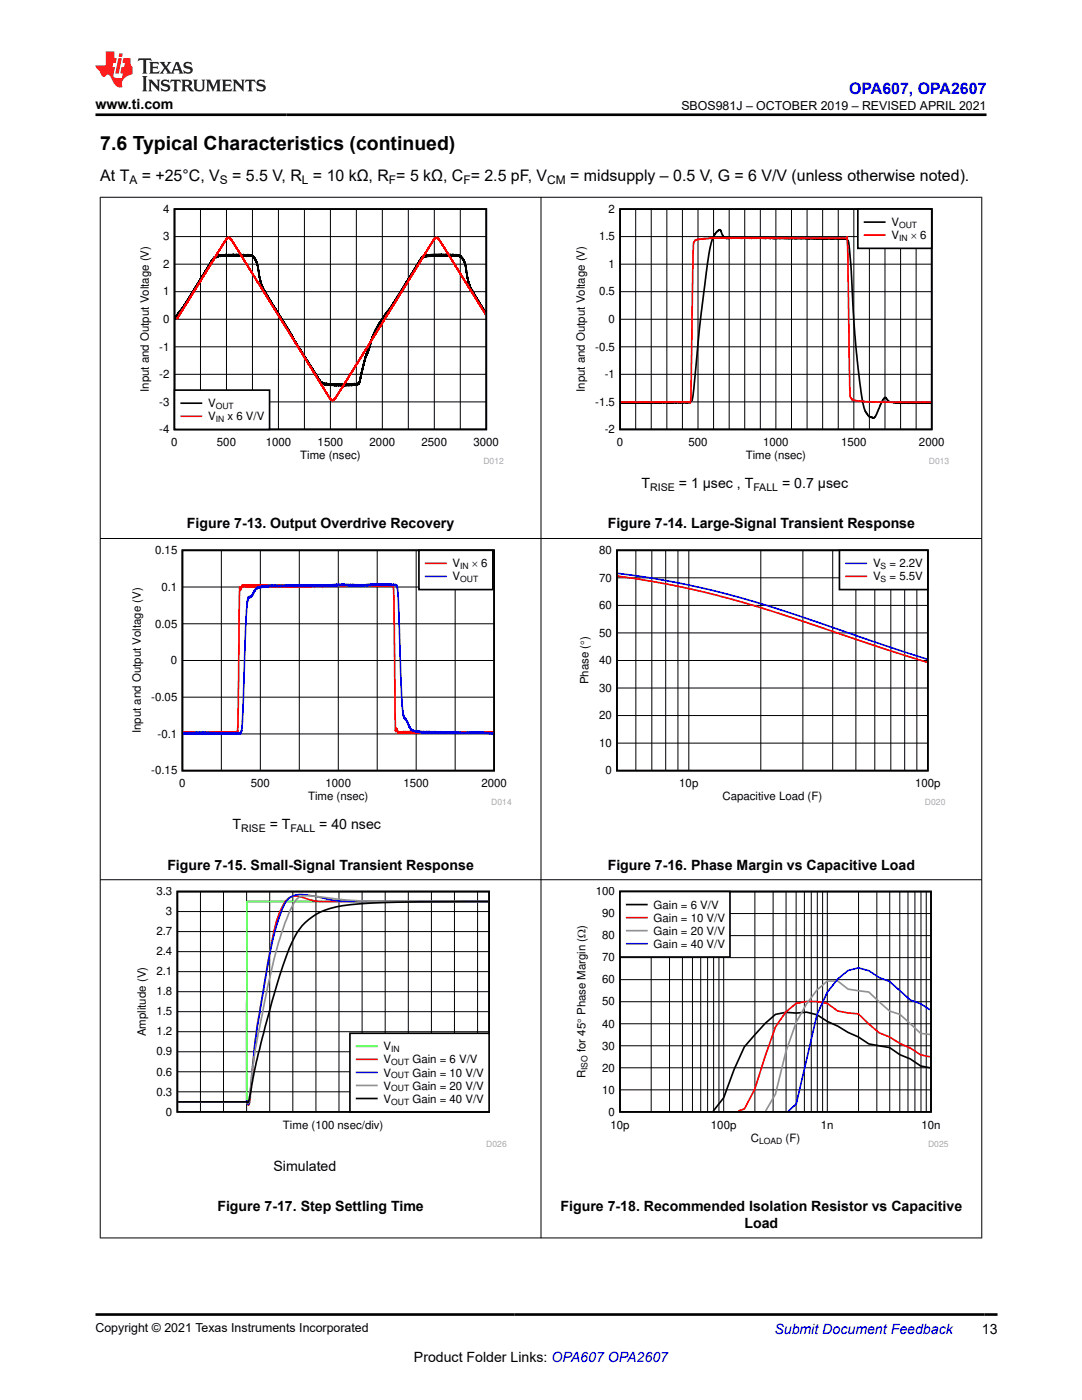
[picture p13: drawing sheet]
<svg xmlns="http://www.w3.org/2000/svg" width="216mm" height="279mm" viewBox="0 0 216 279" stroke-linecap="round" stroke-linejoin="round" font-family="sans-serif">
<defs><g id="words">
<text font-size="3.9" x="20" y="29.9">7.6 Typical Characteristics (continued)</text>
<text font-size="3.2" fill="#00f" x="169.4" y="18.7">OPA607, OPA2607</text>
<g font-size="3.2">
<text x="20" y="36.1">At T</text>
<text x="28.3" y="36.1">= +25°C, V</text>
<text x="46.3" y="36.1">= 5.5 V, R = 10 kΩ, R = 5 kΩ, C = 2.5 pF, V</text>
<text x="113.8" y="36.1">= midsupply – 0.5 V, G = 6 V/V (unless otherwise noted).</text>
</g>
<g font-size="2.8">
<text x="19" y="21.8">www.ti.com</text>
<text x="128" y="97.4">T</text>
<text x="135.5" y="97.4">= 1 µsec , T</text>
<text x="156.1" y="97.4">= 0.7 µsec</text>
<text x="37.3" y="105.5">Figure 7-13. Output Overdrive Recovery</text>
<text x="121.3" y="105.5">Figure 7-14. Large-Signal Transient Response</text>
<text x="46.4" y="165.5">T</text>
<text x="53.8" y="165.5">= T</text>
<text x="63.7" y="165.5">= 40 nsec</text>
<text x="33.4" y="173.6">Figure 7-15. Small-Signal Transient Response</text>
<text x="121.3" y="173.6">Figure 7-16. Phase Margin vs Capacitive Load</text>
<text x="54.6" y="233.6">Simulated</text>
<text x="43.4" y="241.7">Figure 7-17. Step Settling Time</text>
<text x="111.9" y="241.7">Figure 7-18. Recommended Isolation Resistor vs Capacitive</text>
<text x="148.6" y="245.1">Load</text>
<text x="195.9" y="266.1">13</text>
<text x="82.6" y="271.7">Product Folder Links: OPA607 OPA2607</text>
</g>
<text font-size="2.8" fill="#00f" x="154.5" y="266.2">Submit Document Feedback</text>
<g font-size="2.5">
<text x="136" y="21.9">SBOS981J – OCTOBER 2019 – REVISED APRIL 2021</text>
<text x="19" y="265.9">Copyright © 2021 Texas Instruments Incorporated</text>
</g>
<g font-size="2.4">
<text x="25.8" y="36.7">A</text>
<text x="43.9" y="36.7">S</text>
<text x="60.2" y="36.7">L</text>
<text x="77.6" y="36.7">F</text>
<text x="92.5" y="36.7">F</text>
<text x="109.2" y="36.7">CM</text>
</g>
<g font-size="2.3">
<text x="32.5" y="48">3</text>
<text x="32.5" y="42.5">4</text>
<text x="119.5" y="48">1.5</text>
<text x="121.4" y="42.5">2</text>
<text x="177.9" y="45.1">V</text>
<text x="177.9" y="47.7">V</text>
<text x="181.7" y="47.7">u</text>
<text x="183.6" y="47.7">6</text>
<text x="32.5" y="53.5">2</text>
<text x="121.4" y="53.5">1</text>
<text x="32.5" y="59">1</text>
<text x="119.5" y="59">0.5</text>
<text x="32.5" y="64.5">0</text>
<text x="121.4" y="64.5">0</text>
<text x="31.8" y="70">-1</text>
<text x="118.8" y="70">-0.5</text>
<text x="31.8" y="75.4">-2</text>
<text x="120.7" y="75.4">-1</text>
<text x="29.7" y="78.2" transform="rotate(-90 29.7 78.2)">Input and Output Voltage (V)</text>
<text x="31.8" y="81">-3</text>
<text x="41.5" y="81.3">V</text>
<text x="41.5" y="83.9">V</text>
<text x="45.4" y="83.9">x 6 V/V</text>
<text x="116.7" y="78.2" transform="rotate(-90 116.7 78.2)">Input and Output Voltage (V)</text>
<text x="118.8" y="81">-1.5</text>
<text x="31.8" y="86.5">-4</text>
<text x="34.2" y="89.1">0</text>
<text x="43.3" y="89.1">500</text>
<text x="53" y="89.1">1000</text>
<text x="63.4" y="89.1">1500</text>
<text x="73.7" y="89.1">2000</text>
<text x="84.1" y="89.1">2500</text>
<text x="94.5" y="89.1">3000</text>
<text x="120.7" y="86.5">-2</text>
<text x="123.1" y="89.1">0</text>
<text x="137.4" y="89.1">500</text>
<text x="152.3" y="89.1">1000</text>
<text x="167.8" y="89.1">1500</text>
<text x="183.4" y="89.1">2000</text>
<text x="59.9" y="91.7">Time (nsec)</text>
<text x="148.8" y="91.7">Time (nsec)</text>
<text x="30.9" y="110.6">0.15</text>
<text x="90.3" y="113.2">V</text>
<text x="94.2" y="113.2">u 6</text>
<text x="119.5" y="110.6">80</text>
<text x="174.2" y="113.2">V</text>
<text x="177.5" y="113.2">= 2.2V</text>
<text x="32.2" y="117.9">0.1</text>
<text x="90.3" y="115.8">V</text>
<text x="119.5" y="116.1">70</text>
<text x="174.2" y="115.8">V</text>
<text x="177.5" y="115.8">= 5.5V</text>
<text x="30.9" y="125.2">0.05</text>
<text x="119.5" y="121.6">60</text>
<text x="119.5" y="127.1">50</text>
<text x="34.1" y="132.6">0</text>
<text x="117.5" y="136.6" transform="rotate(-90 117.5 136.6)">Phase (q)</text>
<text x="119.5" y="132.6">40</text>
<text x="30.2" y="139.9">-0.05</text>
<text x="119.5" y="143.5">20</text>
<text x="119.5" y="138.1">30</text>
<text x="28.1" y="146.3" transform="rotate(-90 28.1 146.3)">Input and Output Voltage (V)</text>
<text x="31.5" y="147.2">-0.1</text>
<text x="119.5" y="149.1">10</text>
<text x="30.2" y="154.6">-0.15</text>
<text x="120.8" y="154.6">0</text>
<text x="35.8" y="157.2">0</text>
<text x="50" y="157.2">500</text>
<text x="61.5" y="159.8">Time (nsec)</text>
<text x="65" y="157.2">1000</text>
<text x="80.5" y="157.2">1500</text>
<text x="96.1" y="157.2">2000</text>
<text x="135.5" y="157.2">10p</text>
<text x="144.1" y="159.8">Capacitive Load (F)</text>
<text x="182.6" y="157.2">100p</text>
<text x="31.2" y="178.7">3.3</text>
<text x="118.9" y="178.7">100</text>
<text x="33.1" y="182.7">3</text>
<text x="120.2" y="183.1">90</text>
<text x="130.4" y="181.3">Gain = 6 V/V</text>
<text x="130.4" y="183.9">Gain = 10 V/V</text>
<text x="31.2" y="190.7">2.4</text>
<text x="31.2" y="186.7">2.7</text>
<text x="120.2" y="191.9">70</text>
<text x="120.2" y="187.5">80</text>
<text x="130.4" y="186.5">Gain = 20 V/V</text>
<text x="130.4" y="189.1">Gain = 40 V/V</text>
<text x="31.2" y="194.7">2.1</text>
<text x="120.2" y="196.3">60</text>
<text x="31.2" y="202.7">1.5</text>
<text x="31.2" y="198.7">1.8</text>
<text x="120.2" y="200.7">50</text>
<text x="29.1" y="206.8" transform="rotate(-90 29.1 206.8)">Amplitude (V)</text>
<text x="31.2" y="206.6">1.2</text>
<text x="76.5" y="209.6">V</text>
<text x="116.8" y="210" transform="rotate(-90 116.8 210)">for 45q Phase Margin (:)</text>
<text x="120.2" y="209.5">30</text>
<text x="120.2" y="205.1">40</text>
<text x="31.2" y="214.6">0.6</text>
<text x="31.2" y="210.6">0.9</text>
<text x="76.5" y="212.2">V</text>
<text x="76.5" y="214.8">V</text>
<text x="82.3" y="212.2">Gain = 6 V/V</text>
<text x="82.3" y="214.8">Gain = 10 V/V</text>
<text x="116.8" y="215.2" transform="rotate(-90 116.8 215.2)">R</text>
<text x="120.2" y="213.9">20</text>
<text x="31.2" y="218.6">0.3</text>
<text x="76.5" y="217.4">V</text>
<text x="76.5" y="220">V</text>
<text x="82.3" y="217.4">Gain = 20 V/V</text>
<text x="82.3" y="220">Gain = 40 V/V</text>
<text x="120.2" y="218.3">10</text>
<text x="33.1" y="222.6">0</text>
<text x="56.5" y="225.3">Time (100 nsec/div)</text>
<text x="121.4" y="222.7">0</text>
<text x="121.8" y="225.3">10p</text>
<text x="141.9" y="225.3">100p</text>
<text x="149.8" y="227.9">C</text>
<text x="156.7" y="227.9">(F)</text>
<text x="163.8" y="225.3">1n</text>
<text x="183.9" y="225.3">10n</text>
</g>
<g font-size="2.1">
<text x="129.7" y="98">RISE</text>
<text x="150.3" y="98">FALL</text>
<text x="48.1" y="166.1">RISE</text>
<text x="58" y="166.1">FALL</text>
</g>
<g font-size="1.7">
<text x="179.4" y="45.5">OUT</text>
<text x="179.4" y="48.1">IN</text>
<text x="43.1" y="81.7">OUT</text>
<text x="43.1" y="84.3">IN</text>
<text x="91.8" y="113.6">IN</text>
<text x="175.7" y="113.6">S</text>
<text x="91.8" y="116.2">OUT</text>
<text x="175.7" y="116.2">S</text>
<text x="78.1" y="210">IN</text>
<text x="78.1" y="212.6">OUT</text>
<text x="78.1" y="215.2">OUT</text>
<text x="117.2" y="213.5" transform="rotate(-90 117.2 213.5)">ISO</text>
<text x="78.1" y="217.8">OUT</text>
<text x="78.1" y="220.4">OUT</text>
<text x="151.5" y="228.3">LOAD</text>
</g>
<g font-size="1.7" fill="#a8a8a8">
<text x="96.5" y="92.7">D012</text>
<text x="185.3" y="92.7">D013</text>
<text x="98" y="160.8">D014</text>
<text x="184.6" y="160.8">D020</text>
<text x="97" y="228.8">D026</text>
<text x="185.2" y="228.9">D025</text>
</g>
</g></defs>
<path d="M34.8 41.7h62.2v44h-62.2zM96.9 62.3l-.1 .2-.1-.4v.2v-.4l-.1 .3v-.4l-.1 .2-.1-.6-.1 .3-.1-.5-.1 .2-.1-.5v.2l-1.3-2.2v.1l-.1-.4-.1 .1v-.3v.3v-.3l-.1 .1-.4-1v.3v-.3l-.1 .2-.6-2.1v.1l-.5-3.1v.1l-.1-.6v.2l-.6-1v.2l-.1-.4-.1 .3v-.3v.2v-.2l-.1 .1-.1-.3v.3v-.3v.3l-.1-.2v.2l-.1-.3v.2v-.2v.2l-.1-.2-.1 .2-.1-.2v.2v-.2v.2l-.1-.3-.1 .3v-.3v.3l-.1-.3-.1 .3-.1-.3v.3v-.2v.2l-.1-.2-.1 .1-.1-.2v.3v-.3l-.1 .3v-.3l-.1 .3v-.3v.3l-.1-.3-.1 .3-.1-.3v.3l-.1-.3v.3v-.3l-.1 .3v-.3l-.1 .3-.2-.4-.1 .4-.1-.3v.3l-.1-.3v.2v-.2l-.1 .3-.1-.3v.3l-.1-.3v.3l-.1-.3v.3l-.1-.3v.3l-.1-.3v.3v-.3l-.1 .3v-.3l-.1 .3-.1-.3v.3l-.1-.4-.1 .4-.1-.3-.1 .3v-.3l-.1 .3v-.3l-.1 .3v-.3l-.1 .3v-.3v.3v-.3v.3l-.1-.3v.3v-.3l-.1 .3-.1-.3v.3l-.1-.3v.3v-.2v.2l-.1-.2v.2l-.1-.3v.3l-.1-.3v.3l-.1-.2-.1 .2v-.2l-.1 .2v-.3v.3l-.1-.3-.1 .3-.2-.3v.3v-.2l-.1 .2v-.3l-.1 .3v-.2v.3v-.4v.3l-.1-.3-.2 .4v-.3l-.1 .2-.1-.2v.3l-.1-.3-.1 .3-.1-.3v.3v-.3l-.2 .3v-.2l-.1 .2-.1-.2-.1 .3-.1-.2v.2v-.1l-.2 .2v-.1v.3v-.3l-.3 .5v-.2l-.1 .3v-.1l-3.1 5.2-.1-.2v.5v-.2l-.6 1v-.1l-.1 .3v-.2l-.3 .7v-.3l-.1 .4v-.2l-.2 .6-.1-.3-.1 .5v-.2l-.7 1.4-.1-.2v.3v-.2l-.2 .7-.1-.3-.1 .5v-.1l-.5 .7v-.2l-.1 .4v-.2l-.1 .3v-.3l-.1 .4v-.2v.2v-.2v.3l-.1-.2v.3v-.2v.2v-.2l-.1 .2v-.1v.2l-.1-.2v.3v-.2v.3v-.2v.2l-.1-.2-.3 .7v-.2l-.1 .3v-.3l-.3 .9v-.4v.3v-.2l-.3 .6v-.2v.3v-.3v.3l-.1-.1v.3v-.3l-.2 .6v-.4l-.1 .7v-.4l-.1 .4v-.2l-.4 1v-.3l-.1 .5v-.3l-.3 .8v-.2l-.1 .6v-.4v.5v-.3l-1.2 3.8-.1-.4-1.4 6.1-.1-.2v.3l-.1-.3v.3l-.1-.2-.1 .3-.1-.2v.3v-.3v.2l-.1-.2-.1 .2v-.2l-.1 .2v-.2l-.1 .2-.1-.3-.2 .4v-.2l-.1 .2v-.2v.2l-.1-.2v.2l-.1-.2v.3l-.2-.3v.2v-.2v.2l-.2-.2-.1 .3v-.3v.2l-.2-.2v.2v-.2v.2l-.1-.2-.1 .2v-.2l-.1 .2-.1-.2-.2 .2v-.3v.3l-.1-.2-.1 .3-.1-.3-.1 .2v-.2v.2l-.2-.2v.3v-.3v.2l-.1-.2v.2l-.1-.2v.3v-.3v.2l-.1-.2-.1 .2v-.2l-.1 .2v-.2v.2v-.2l-.1 .2-.1-.2v.3v-.3v.3l-.1-.3-.1 .2v-.2l-.1 .2v-.2l-.1 .2v-.2v.3v-.3v.2l-.1-.2-.1 .2v-.2v.2l-.1-.2v.2v-.2l-.1 .2-.2-.3-.1 .3v-.2v.2l-.1-.2v.2v-.3v.3l-.1-.3-.1 .3v-.2v.2l-.1-.3v.3l-.1-.3v.3l-.1-.2-.1 .2-.2-.3v.2v-.2l-.1 .3v-.3l-.1 .2v-.2v.2l-.1-.2v.2v-.2v.2l-.1-.3v.3l-.1-.3v.3l-.1-.3v.3v-.2l-.1 .2v-.3v.3l-.1-.3v.2l-.1-.2-.1 .2v-.2l-.1 .2-.1-.3v.2l-.1-.2v.2v-.3l-.1 .2-.1-.3-.1 .2-.1-.4v.3l-.1-.5-.1 .3v-.3v.2l-.3-.7v.2l-.6-1v.1v-.2v.2v-.3v.3l-.1-.4v.2l-.3-.8-.1 .2v-.4v.3v-.3l-.1 .2v-.3v.2l-.6-1v.2l-.1-.5v.3l-.2-.6v.2l-.2-.5v.2l-.3-.7v.2l-1.9-3.2v.3l-1.1-2.2v.2l-1.5-2.6v.1l-.2-.4v.2v-.3v.3l-.4-.9v.2l-.1-.5-.1 .2v-.2v.1l-.1-.2v.2l-.1-.5v.2l-.1-.3v.2l-.8-1.5v.2l-.1-.4v.2l-.1-.4-.1 .2-1.2-2.3v.2l-.2-.6v.1l-.1-.2v.1l-.7-2.2v.2l-.7-3.5v.2l-.2-.7v.2l-.4-.7v.2v-.3v.2v-.2l-.1 .1v-.2l-.1 .2v-.2v.1l-.2-.2v.1v-.2l-.1 .2-.2-.2v.2v-.2l-.1 .2v-.3l-.1 .2v-.1l-.1 .1v-.2v.2l-.1-.2v.3v-.3l-.1 .2-.1-.1v.2v-.2l-.1 .1v-.1v.3v-.4l-.2 .2v-.2v.3l-.1-.2-.1 .2v-.2v.1l-.1-.1-.1 .1v-.2v.3v-.3l-.1 .3v-.3l-.1 .3v-.3v.2l-.1-.1v.1l-.1-.2-.1 .2v-.2v.3l-.1-.3v.2l-.1-.2-.1 .3v-.3l-.1 .3v-.3v.3l-.1-.3v.3l-.1-.3v.3l-.2-.3v.2l-.1-.2v.3l-.1-.3v.2v-.2v.2l-.1-.2-.1 .2v-.2v.2l-.1-.2v.3l-.1-.3-.1 .3v-.3v.2l-.1-.2-.1 .3-.1-.3v.2v-.2v.3l-.1-.3v.3l-.1-.3v.3v-.3l-.1 .3-.1-.3-.1 .3-.1-.3v.2l-.1-.2v.3l-.1-.3v.2v-.2l-.1 .3v-.2l-.1 .2v-.3v.3l-.1-.3-.1 .2v-.2l-.1 .3v-.3v.3v-.3l-.1 .3-.2-.3v.3l-.1-.3v.3v-.2l-.2 .2v-.2l-.1 .2v-.3l-.1 .3v-.2v.2v-.2l-.2 .2v-.2v.3l-.1-.3v.2l-.1-.2-.2 .3v-.2v.2l-.1-.2v.2v-.2l-.1 .2-.1-.2v.3v-.2l-.1 .3v-.4v.3l-.1-.2-.1 .3v-.3l-.2 .4v-.2v.2v-.2v.2l-.1-.1-.1 .3v-.2l-.3 .5v-.1v.3v-.3l-.1 .4-.1-.2-.6 1.4v-.2v.3l-.1-.2v.3l-.1-.2v.3l-.1-.1v.3v-.3l-.2 .7-.1-.3-.1 .6v-.2l-3.6 5.8v-.2v.3v-.2l-.2 .5v-.2l-.1 .3v-.2l-.3 .9v-.3l-.1 .3v-.2l-.1 .4v-.2l-.3 .5v-.2l-.2 .5v-.3l-.1 .4v-.3l-.1 .5-.1-.3-.1 .6v-.3l-.2 .4v-.2l-.3 .8v-.3v.2" fill="none" stroke="#000" stroke-width=".33"/>
<g fill="none" stroke="#000" stroke-width=".2">
<path d="M34.8 58.2h62.2M34.8 52.7h62.2M34.8 47.2h62.2M40 41.7v44M45.2 41.7v44M50.4 41.7v44M55.6 41.7v44M60.7 41.7v44M65.9 41.7v44M71.1 41.7v44M76.3 41.7v44M81.5 41.7v44"/>
<path d="M86.7 41.7v44M91.8 41.7v44M34.8 74.7h62.2M34.8 69.2h62.2M34.8 63.7h62.2M34.8 80.2h62.2"/>
</g>
<path d="M96.9 62.7l-9.1-14.7-.5-.6h-.4l-.7 1-18.6 30-.8 1.3-.5 .2-.2-.1-.6-.7-18.1-29.3-1.6-2.3-.2-.1-.3 .1-.4 .6-9.6 15.5" fill="none" stroke="#f00" stroke-width=".33"/>
<path d="M34.8 77.9h19v7.8h-19z" fill-rule="evenodd" fill="#fff"/>
<path d="M123.7 41.7h62.2v44h-62.2zM34.8 77.9h19v7.8h-19zM36.2 80.5h4M123.9 80.4h4l.7-.1 .6 .1 .3-.1 .3 .1 1.2-.1 2.8 .1 .3-.1 .8 .1 1.3-.1 1 .1h.4l.5-.5 .3-2.2 1.2-12.9 1.8-13.9 .8-3.4 .8-1.2 .6-.5 .2 .2 .6 1.3 .5 .3 2.2-.2 .8 .2 .1-.2v.2l3.8-.1 1 .1 .1-.1 1.5 .1 1.1-.1v.1l5-.1 .2 .2 2.8-.1 .7 .1 1.9-.1 .1 .1 .3-.1 2.5 .1 .3 .7 .4 3.6 .7 12.2 .6 7.8 .9 7 .8 3.2 .7 .9 1 .3 .3-.3 1.3-3 .6-.8 .8 .9h.8l.3 .2 7.2 .1" fill="none" stroke="#000" stroke-width=".33"/>
<path d="M36.2 83.1h4M123.9 80.3l13.8-.1 .1 .2 .5-30.6 .1-1.3 .3-.5 1.4-.3 2.1-.2 26.8 .1v-.4l.7 32 .3 .5 .3 .1 2.7 .4 12.7 .1" fill="none" stroke="#f00" stroke-width=".33"/>
<g fill="none" stroke="#000" stroke-width=".2">
<path d="M123.7 58.2h62.2M123.7 52.7h62.2M123.7 47.2h62.2M126.8 41.7v44M129.9 41.7v44M133.1 41.7v44M136.2 41.7v44M139.3 41.7v44M142.4 41.7v44M145.5 41.7v44M148.6 41.7v44M151.7 41.7v44"/>
<path d="M154.8 41.7v44M157.9 41.7v44M161 41.7v44M164.1 41.7v44M167.3 41.7v44M170.4 41.7v44M173.5 41.7v44M176.6 41.7v44M179.7 41.7v44M182.8 41.7v44M123.7 74.7h62.2M123.7 69.2h62.2"/>
<path d="M123.7 63.7h62.2M123.7 80.2h62.2"/>
</g>
<path d="M171.2 41.7h14.7v7.9h-14.7z" fill-rule="evenodd" fill="#fff"/>
<path d="M171.2 41.7h14.7v7.9h-14.7zM172.5 44.3h4M36.4 109.8h62.2v44h-62.2z" fill="none" stroke="#000" stroke-width=".33"/>
<path d="M172.5 46.9h4M98.4 146.1v.2l-.1-.2v.2v-.2l-.2 .2-.1-.2v.2l-.1-.2-.1 .2v-.2l-.1 .2-.1-.2v.2v-.2v.2l-.1-.2-.1 .2v-.2v.2v-.2l-.1 .2-.1-.2v.2l-.1-.2v.2l-.2-.2-.1 .2v-.2l-.1 .2v-.2l-.1 .2v-.2l-.1 .2v-.2l-.1 .2v-.2l-.1 .2v-.2v.2l-.1-.2v.2l-.1-.2v.2l-.1-.2v.2l-.1-.2v.2l-.1-.2v.2v-.2l-.1 .2-.1-.2v.2l-.1-.2-.1 .2-.1-.2v.2v-.2v.2l-.2-.2-.2 .2v-.2v.2l-.1-.2v.2l-.2-.2v.2l-.1-.2-.1 .2v-.2l-.1 .2v-.2l-.1 .2-.1-.2-.1 .2v-.2v.2l-.1-.2-.1 .2v-.2v.2l-.1-.2-.1 .2-.2-.2v.2v-.2l-.1 .2v-.2l-.1 .2v-.2l-.1 .2v-.2l-.1 .2v-.2v.2l-.1-.2-.1 .2-.1-.2v.2l-.1-.2v.2v-.2l-.1 .2-.1-.2v.2l-.1-.2v.2l-.1-.2-.1 .2v-.2l-.1 .2-.1-.2-.1 .2v-.3l-.1 .3v-.2l-.1 .2v-.2v.2l-.1-.2v.2v-.2l-.1 .2v-.3l-.1 .3-.1-.3v.3l-.1-.3-.2 .3v-.3l-.1 .3v-.2l-.1 .1-.1-.2v.3l-.1-.3v.3l-.1-.2v.2l-.1-.2v.2l-.1-.2v.2v-.2l-.1 .1-.1-.1v.2v-.3l-.1 .3v-.3l-.1 .3v-.3l-.1 .3-.1-.3-.1 .3v-.3l-.1 .3v-.3l-.1 .2v-.1l-.1 .1-.2-.1v.2v-.2l-.1 .1-.1-.2-.1 .3v-.2v.1l-.1-.1-.1 .2v-.3v.3l-.1-.2v.2l-.1-.2v.2l-.1-.2v.2l-.1-.2v.2l-.2-.3v.2l-.1-.2v.2v-.1l-.1 .1-.1-.1v.2v-.3l-.1 .2v-.2v.2l-.2-.2-.1 .3v-.3l-.1 .2v-.2v.2l-.1-.1v.1l-.1-.2v.2l-.1-.2v.3l-.1-.3v.2v-.2l-.1 .2v-.2l-.2 .3v-.3v.3l-.1-.3v.3l-.1-.3v.2l-.1-.2v.2l-.1-.1v.1l-.1-.2v.3l-.2-.3v.3l-.1-.3v.2l-.1-.2-.1 .3-.1-.3v.3v-.3v.2v-.2l-.2 .2v-.2l-.1 .3-.1-.3v.2l-.1-.2v.2l-.1-.2v.2l-.1-.2v.3v-.3l-.1 .2v-.2l-.1 .2v-.2l-.2 .2v-.2l-.1 .2v-.2l-.1 .3v-.3v.2l-.1-.2v.2l-.1-.2v.2l-.1-.2v.2l-.1-.2-.1 .2v-.2v.2l-.1-.2v.2v-.2l-.1 .3-.1-.3-.1 .2-.1-.2-.1 .2v-.2l-.1 .2v-.2l-.1 .2v-.2v.3v-.2l-.1 .1v-.2l-.1 .2-.1-.2-.1 .3v-.3v.2l-.1-.2-.1 .2v-.2l-.1 .2-.1-.2v.2v-.2v.3l-.1-.3-.1 .3v-.3l-.1 .2-.1-.2-.1 .2-.1-.2v.3l-.1-.3v.2l-.1-.2v.2v-.2v.2l-.2-.2v.2v-.2v.2l-.1-.2-.1 .2v-.2l-.1 .2-.1-.2v.3v-.3l-.1 .3v-.3l-.1 .2-.1-.2v.2v-.2l-.1 .3v-.3l-.1 .3v-.2l-.2 .2v-.3l-.1 .3v-.2l-.1 .2-.1-.3v.3l-.1-.3v.3l-.3-.9-.2 .6-.3-26-.2-3.3-.1 .3-.1-.3v.3l-.1-.3v.3l-.1-.2v.2v-.3l-.1 .3v-.3l-.1 .3-.1-.2v.2v-.2l-.1 .1v-.2l-.1 .2v-.2l-.1 .3v-.3l-.1 .3v-.3v.2v-.1l-.2 .2v-.2l-.1 .2v-.3l-.1 .3-.1-.3-.2 .2v-.2v.2l-.1-.2v.3v-.3l-.1 .3v-.2l-.1 .2-.1-.2v.2v-.2l-.1 .2v-.2l-.1 .2v-.2v.2l-.1-.2v.2l-.1-.2v.2v-.3l-.1 .3-.1-.2v.2v-.3l-.1 .3v-.3l-.1 .3v-.2l-.1 .2v-.3l-.1 .3v-.3l-.1 .3v-.3l-.1 .3v-.3l-.1 .3v-.3l-.1 .3v-.3l-.1 .3-.1-.3v.3l-.1-.3v.3l-.1-.3v.3v-.2l-.1 .2v-.3l-.1 .2-.1-.1v.2v-.3l-.2 .3v-.2l-.2 .2v-.3v.3l-.1-.3v.3v-.2l-.1 .1-.1-.1v.2v-.3l-.1 .3v-.2l-.1 .2v-.2l-.1 .2v-.2l-.1 .2v-.3l-.1 .3v-.3v.2l-.1-.1-.1 .2v-.2l-.1 .2v-.3l-.1 .3v-.3v.3l-.1-.3v.3v-.2l-.1 .2-.1-.2-.1 .2-.1-.2v.2v-.3v.3l-.1-.3-.1 .2v-.2l-.2 .3v-.3v.3l-.1-.3-.1 .3v-.2l-.1 .2-.1-.2v.2v-.3l-.1 .3v-.3l-.1 .3v-.2l-.1 .2v-.2l-.1 .2-.1-.3v.3v-.3l-.2 .3v-.2v.2l-.1-.2v.2l-.1-.2v.2l-.1-.2-.1 .2v-.3v.3l-.1-.3-.2 .3v-.3v.3l-.1-.3v.3l-.2-.2v.2v-.3l-.1 .3v-.3v.3l-.2-.3v.3l-.1-.3v.3v-.3l-.1 .3v-.3l-.1 .3-.1-.3v.3v-.3l-.1 .3v-.3l-.2 .3v-.3l-.1 .3v-.3l-.1 .3v-.2l-.2 .2v-.3l-.1 .3v-.3v.3l-.1-.3v.3v-.2l-.1 .2-.1-.2v.2l-.1-.3v.3v-.3l-.2 .3v-.2l-.1 .2v-.2l-.1 .2v-.3v.3l-.1-.2-.1 .2-.2-.3v.3l-.1-.2v.2l-.1-.3-.1 .3-.1-.2v.2v-.2l-.1 .2v-.2l-.1 .2-.1-.2v.2v-.2l-.1 .2-.1-.2v.2l-.1-.2v.2l-.1-.2-.1 .2-.1-.2v.2v-.2l-.1 .2-.1-.2v.2v-.3l-.1 .3v-.2l-.1 .2v-.2l-.1 .2v-.2l-.1 .2v-.2v.3l-.1-.4v.3l-.1-.2v.2l-.1-.2v.2l-.1-.2v.3v-.4l-.1 .3-.1-.2v.3l-.1-.3v.2v-.2l-.1 .2v-.2l-.1 .2v-.2l-.1 .2-.1-.2-.2 .2-.1-.2-.1 .2v-.2v.2l-.1-.2v.2l-.1-.2v.2v-.3l-.1 .3-.1-.2-.2 .3v-.3l-.1 .3v-.3v.2l-.1-.2v.2l-.1-.2-.1 .2v-.2l-.1 .2-.1-.2v.3l-.1-.4-.1 .4-.1-.3v.2l-.1-.2v.2v-.2l-.1 .2v-.2v.2v-.2l-.2 .3v-.3l-.1 .3v-.3v.2l-.1-.2v.3l-.1-.3-.1 .2v-.2v.3l-.1-.3-.1 .3v-.3l-.1 .2v-.2l-.2 .2v-.2v.2l-.1-.2-.1 .2v-.2v.3l-.1-.3v.3l-.2-.3v.3l-.1-.3v.3l-.1-.3v.3l-.1-.3v.2v-.2l-.1 .2-.1-.2v.3v-.4l-.1 .3v-.2l-.1 .2v-.2l-.2 .3v-.3v.3l-.2-.3v.2l-.1-.2-.1 .3v-.3v.3v-.3l-.1 .2-.1-.2v.2v-.2v.2l-.1-.2v.3l-.1-.3v.3l-.1-.3-.1 .3v-.3l-.1 .2v-.2v.3l-.1-.3v.3l-.1-.3v.3l-.1-.3v.2l-.1-.2v.3v-.2l-.1 .2-.2-.3-.1 .3-.1-.3-.1 .3v-.3l-.2 .3v-.3v.3l-.1-.3-.1 .3v-.3v.3v-.3l-.1 .2-.1-.2v.3v-.2v.2v-.3l-.1 .2-.1-.2v.3v-.3l-.1 .3-.1-.3v.3l-.1-.3-.1 .3v-.3v.3v-.3l-.1 .2v-.1v.2l-.1-.3v.3l-.1-.3v.3l-.1-.3v.3l-.1-.3v.3l-.2-.3v.3v-.3l-.1 .3-.1-.3v.3v-.2v.1v-.2v.2l-.1-.1v.2l-.1-.3v.3l-.1-.3v.3l-.2-.3v.3l-.1-.3v.3v-.3l-.1 .3v-.3l-.1 .3-.1-.3v.3v-.3l-.2 .3-.1-.3-.1 .3v-.3v.3l-.1-.3-.1 .3v-.3v.3l-.1-.3-.1 .2v-.2v.3l-.1-.3v.3l-.1-.3v.3v-.3l-.1 .3-.1-.3v.3l-.1-.3v.3v-.3l-.1 .3v-.2l-.1 .2v-.3l-.1 .3v-.3v.3l-.1-.3-.1 .3v-.3l-.1 .3v-.3v.3v-.3l-.1 .3-.1-.3v.3v-.3l-.1 .3v-.3l-.1 .3-.1-.3v.3v-.3l-.1 .3v-.3l-.1 .3v-.3l-.1 .3v-.3l-.2 .3v-.3v.3l-.1-.3v.3l-.1-.3v.3l-.1-.3v.3v-.3l-.1 .3-.1-.2v.2l-.1-.3v.3v-.3l-.1 .3v-.3v.3v-.3l-.1 .3-.2-.2v.2v-.3l-.1 .3v-.3v.3l-.1-.2v.2l-.1-.3v.3l-.1-.3v.3v-.3l-.1 .3v-.2l-.1 .2-.1-.3v.3v-.3l-.1 .3v-.3l-.1 .3v-.3v.2l-.1-.2-.1 .2v-.2l-.1 .3v-.4l-.1 .4-.1-.4v.3l-.1-.3-.1 .3v-.3v.3l-.1-.2v.3l-.1-.4v.4v-.3l-.1 .3v-.3l-.3 .9-.1-.6-.1 .3-.3 24.9-.2 4v-.2l-.1 .3v-.3l-.1 .3v-.3l-.1 .3v-.3v.3l-.1-.3v.2l-.1-.2-.1 .3v-.3l-.1 .3v-.3l-.1 .3v-.3v.3l-.1-.3v.3l-.1-.3v.3v-.3l-.1 .3v-.3l-.1 .3v-.3l-.1 .3v-.3v.3l-.1-.3-.1 .3v-.3v.3l-.2-.3v.3l-.1-.3-.1 .3v-.3l-.1 .3-.1-.3v.3v-.3l-.2 .2v-.2l-.1 .3v-.3l-.1 .3-.1-.3v.3v-.3l-.1 .3-.1-.3v.3l-.1-.3-.1 .2v-.2v.3v-.3l-.1 .3-.1-.3v.3v-.3l-.1 .3v-.3l-.1 .2v-.2l-.1 .3v-.4v.4l-.1-.3v.2l-.1-.2-.1 .2v-.2l-.1 .2v-.2v.3v-.3l-.1 .3-.1-.3v.3l-.1-.3v.3v-.3l-.1 .3-.1-.3v.3l-.1-.3v.3v-.3l-.1 .2v-.2l-.1 .3v-.3l-.1 .3v-.3l-.1 .3v-.3l-.1 .3v-.3l-.1 .3v-.4v.4l-.2-.3v.3v-.3l-.1 .3-.1-.3v.3l-.1-.3v.2l-.1-.2-.1 .2v-.2l-.1 .3v-.3l-.1 .3v-.3v.3l-.1-.3-.1 .3-.1-.3-.1 .2v-.3v.4v-.3l-.1 .2-.1-.2v.3l-.1-.3-.1 .3v-.3l-.1 .2v-.2l-.1 .2-.1-.2v.3v-.3l-.1 .3v-.3l-.1 .2v-.2v.2l-.1-.2-.1 .3-.1-.3v.2v-.2l-.1 .2-.1-.2v.3v-.3l-.1 .2v-.2v.2v-.2l-.1 .2-.1-.2v.3l-.1-.3v.3l-.1-.3-.1 .2v-.2v.2l-.1-.2-.1 .3-.1-.3-.1 .2v-.2l-.1 .3-.1-.3v.3v-.3l-.1 .3v-.3l-.1 .2v-.2l-.1 .2v-.2l-.1 .3v-.3l-.1 .3-.1-.4v.4l-.1-.3-.1 .2v-.2v.2l-.1-.2-.1 .2v-.3v.4v-.4l-.1 .3v-.3l-.1 .4v-.3l-.1 .2v-.3v.4l-.1-.3v.2l-.1-.2v.3l-.1-.4v.4l-.1-.3v.3v-.2" fill="none" stroke="#f00" stroke-width=".33"/>
<path d="M36.4 117.2h62.2M44.2 109.8v44M51.9 109.8v44M59.7 109.8v44M67.5 109.8v44M75.3 109.8v44M83 109.8v44M90.8 109.8v44M36.4 139.1h62.2M36.4 131.8h62.2M36.4 124.5h62.2M36.4 146.5h62.2" fill="none" stroke="#000" stroke-width=".2"/>
<path d="M36.6 146.4l.1-.1v.1v-.2v.2l.1-.2 .1 .2 .1-.1v.2v-.2l.1 .1v-.2l.1 .2v-.2l.2 .2v-.2l.1 .2v-.2v.2l.1-.2v.2v-.1l.2 .1v-.2v.2l.1-.2 .1 .2v-.2v.3v-.3l.2 .2 .1-.2v.2l.1-.2 .1 .2 .1-.2 .1 .2v-.2v.2l.1-.2 .2 .2v-.2l.1 .2v-.2l.1 .2v-.2l.1 .2v-.2l.1 .2v-.2l.1 .2 .2-.2v.2v-.2l.1 .2v-.2l.1 .2 .2-.2v.2l.2-.2v.2l.1-.2v.2v-.2l.1 .2v-.2l.1 .2v-.2l.1 .2v-.2l.1 .2v-.2l.2 .2v-.2v.2l.1-.2v.2l.1-.2v.2v-.2l.2 .2v-.2l.1 .2v-.2v.2l.1-.2v.2v-.2l.1 .2v-.2l.1 .2 .1-.2v.2v-.2l.1 .2v-.2l.1 .2v-.2v.2l.1-.2v.2l.1-.2v.2l.1-.2v.2l.1-.2v.2v-.2l.1 .3v-.3l.2 .2 .1-.2 .1 .3v-.3l.1 .2 .1-.2 .1 .3v-.3v.3l.1-.3v.2l.1-.2v.2l.1-.1v.1l.1-.2 .1 .3v-.2v.2l.2-.3v.3l.1-.2 .1 .2v-.2l.1 .2 .1-.3 .1 .3v-.3v.3l.1-.3v.2v-.1v.2l.1-.2 .1 .2 .1-.2v.2v-.3l.1 .3 .1-.3 .1 .3v-.3v.2l.1-.1 .1 .2 .1-.3 .1 .2v-.2v.3l.1-.3v.2l.1-.1 .1 .1 .1-.2v.2v-.2l.1 .2v-.2l.1 .2v-.1l.1 .1 .1-.1v.2l.1-.3v.2l.1-.2 .1 .2 .1-.2v.2l.1-.2v.2l.1-.2 .1 .2v-.2l.1 .2v-.2l.1 .3v-.3l.1 .2v-.2l.1 .2v-.2l.1 .2v-.2l.1 .2v-.1l.1 .1v-.2l.1 .2v-.2v.2l.2-.3v.2l.3-2.7 .6-17.7 .3-5.2 .2-1.5 .1 .2v-.3l.1 .1v-.2l.2 .2 .1-.1v.1l.2-.3 .1 .1 .4-1.1v.2l.4-.7v.2l.1-.3v.2l.1-.2v.1l.2-.2v.2l.1-.3 .1 .2v-.2l.1 .2v-.2l.1 .2v-.2l.1 .2 .1-.3 .1 .2 .1-.2 .1 .2v-.2l.1 .2v-.2v.2l.1-.2 .2 .1v-.2v.2l.1-.2v.2v-.2l.1 .2v-.2l.1 .2v-.2l.1 .2v-.2l.1 .2v-.2l.1 .1v-.1l.1 .2v-.2l.1 .2v-.3v.2l.2-.1v.2l.1-.3v.2v-.1l.1 .1 .2-.1v.1l.1-.1v.1v-.2v.2l.1-.2 .2 .2v-.1l.1 .1v-.2l.1 .2v-.2l.1 .2v-.2l.1 .2 .1-.2v.2v-.2l.2 .3v-.3v.2l.1-.1 .1 .1v-.2v.3l.1-.2 .1 .1 .1-.1v.1l.1-.1v.2v-.3l.2 .3 .1-.3v.2l.1-.2v.2l.1-.1 .1 .1 .1-.2 .2 .3 .1-.3v.2l.1-.2 .1 .2v-.2l.1 .2v-.2v.2l.1-.2 .1 .2v-.2l.1 .2 .2-.2v.2l.1-.2v.2l.2-.2 .1 .2 .2-.2 .1 .2 .1-.3 .1 .3v-.2l.1 .2v-.2l.2 .1v-.2v.2v-.2v.3l.1-.2 .1 .1v-.2v.3l.1-.2 .1 .1v-.2v.3l.2-.3v.3v-.3l.1 .2 .1-.2v.2l.1-.2v.2v-.2v.2l.1-.2 .1 .2v-.2v.2l.1-.2v.2l.1-.2v.2l.1-.2 .1 .2 .1-.2v.2l.1-.2v.2l.1-.2v.2l.1-.2v.2v-.2l.2 .2v-.2l.1 .2 .1-.2v.2l.1-.2 .1 .2v-.2v.2l.2-.2 .1 .2v-.2l.1 .2 .1-.2v.2l.2-.2v.2v-.2l.1 .2 .1-.2v.2l.1-.2 .1 .2v-.2l.1 .3v-.3v.2l.2-.2v.2l.1-.2v.2l.1-.2v.2v-.2l.2 .2v-.2l.1 .2v-.1v.1l.2-.1v.1v-.2l.1 .2 .1-.2v.2l.2-.2v.2v-.1l.1 .1 .1-.2v.2v-.1l.1 .1 .1-.1v.1v-.2l.1 .2v-.1l.1 .1v-.2l.1 .2 .1-.2v.2l.1-.1v.1l.1-.2v.2l.2-.2v.2l.1-.2 .1 .2v-.2l.2 .2v-.2l.2 .2v-.2v.2v-.2v.2l.1-.2 .1 .2v-.2v.2v-.2l.1 .2v-.2l.2 .2v-.2l.1 .2v-.2l.1 .2v-.2l.1 .2 .1-.2 .2 .2v-.2v.2l.1-.2v.1l.1-.1v.1l.1-.1 .1 .1v-.2v.3v-.2v.2l.1-.2 .1 .1 .1-.2v.2l.1-.1v.1v-.2l.1 .2v-.1l.1 .1v-.1v.1l.1-.1 .1 .1v-.1v.1v-.2l.1 .2 .1-.2v.2v-.1l.1 .1 .1-.2v.2l.2-.2v.2v-.2l.1 .2v-.2l.1 .2v-.1l.1 .1v-.1l.1 .1v-.1l.1 .1v-.1l.1 .2 .1-.2v.1l.2-.1v.2l.1-.3v.2v-.1l.2 .1v-.1l.1 .2v-.3l.1 .3v-.2v.1l.2-.1 .1 .2v-.3l.1 .3v-.3v.3l.2-.2v.1v-.1l.2 .2v-.2v.2v-.2l.1 .2 .1-.2v.2v-.2l.1 .1v-.1l.2 .1v-.1l.1 .2 .1-.2v.2l.1-.2 .1 .2 .1-.2v.2v-.2l.1 .2 .2-.2v.1v-.1l.1 .2v-.2l.1 .2v-.2l.1 .2v-.2l.3 .2v-.2v.2l.1-.2v.1v-.1l.2 .1 .1-.1v.2v-.2l.1 .1v-.1l.1 .1v-.1l.1 .2v-.2l.1 .2v-.3l.2 .2 .1-.1v.1l.1-.2v.3l.1-.3v.2l.2-.2v.2l.1-.2v.2l.1-.2v.2l.1-.2 .1 .2v-.2v.2l.1-.2v.2v-.2l.2 .2v-.2v.2l.1-.2v.2v-.2l.1 .2v-.2l.2 .2v-.2l.1 .2v-.2l.1 .2v-.2l.2 .2v-.2v.2l.1-.2v.2l.2-.2 .1 .2v-.2v.2l.1-.2v.2l.1-.2v.2l.1-.2v.2l.1-.1v.1l.1-.2 .1 .2v-.2l.1 .2 .1-.2v.2l.1-.2 .1 .2v-.2l.1 .2 .2-.1v.1l.1-.2v.2v-.1l.1 .1 .1-.2 .1 .2v-.1l.1 .1v-.1l.2 .1v-.2l.1 .2 .2-.1 .1 .1v-.2v.2v-.1l.1 .1v-.1v.1v-.1l.2 .1 .1-.1 .1 .1v-.1l.3 .4 .2 3.4 .8 21 .3 1.7 .2 .4 .1-.2 .3 .6v-.1l.8 1.7 .1-.1v.2l.1 .1v-.2l.2 .3v-.1l.1 .1v-.1l.4 .2v-.1l.1 .1 .2-.1v.2l.1-.2v.2l.1-.1 .2 .1v-.1l.1 .2v-.2v.1l.1-.1v.2l.1-.2 .1 .2 .1-.2v.2l.1-.2v.2l.2-.2v.2v-.1l.1 .1v-.1l.1 .1 .1-.1v.1v-.1l.1 .1v-.1l.1 .1v-.1l.2 .1v-.1l.1 .1v-.1l.1 .1v-.1l.1 .1 .1-.1v.1v-.1l.2 .1 .1-.1 .1 .1v-.1v.1l.1-.1v.1l.1-.1v.1l.3-.1v.1l.1-.1v.1l.1-.1v.1v-.1l.1 .1 .2-.1v.1l.1-.1v.1l.1-.1 .1 .1v-.1l.1 .1 .1-.1v.1v-.1l.3 .1v-.1l.1 .1v-.1v.1l.1-.1v.1l.3-.1v.2l.2-.2v.1l.1-.1 .1 .1 .1-.1v.1l.2-.1 .2 .2 .1-.2v.2v-.2l.2 .2v-.2l.1 .2v-.2v.2l.1-.2 .1 .2 .2-.2v.2l.2-.1v.1l.1-.1 .1 .1 .1-.1v.1l.1-.1v.2l.2-.2v.1l.1-.2 .1 .3 .2-.2v.2l.1-.3v.2l.2-.1v.2v-.2l.1 .2v-.2v.1l.2-.1v.1l.1-.1v.2l.1-.2v.2l.1-.2v.2v-.2l.2 .1 .1-.1 .1 .2v-.2l.1 .2v-.2v.1l.2-.1 .1 .2v-.2l.1 .1 .1-.1v.2l.2-.2v.1l.2-.1v.1l.1-.1v.1l.1-.1 .1 .1v-.1v.2l.1-.2v.1v-.1v.1v-.1l.2 .1 .1-.1v.2v-.2l.1 .1 .1-.1 .1 .1v-.1l.1 .2v-.2l.1 .1v-.1l.1 .1v-.1l.2 .1 .1-.1v.1v-.1v.1l.1-.1v.1v-.1v.1l.2-.1v.1l.1-.1v.1l.1-.1v.1l.1-.1 .1 .1 .1-.1v.1v-.1l.1 .1 .1-.1v.1l.1-.1 .1 .1v-.1v.1v-.1v.1l.1-.1 .1 .1v-.1v.1l.1-.1v.1l.1-.1v.1l.2-.1v.1v-.1l.1 .2v-.2l.1 .2v-.2l.1 .1 .2-.1v.2v-.2l.1 .2 .1-.2 .2 .2v-.2v.2v-.2l.1 .2 .1-.2 .1 .2 .2-.2 .1 .2v-.2l.1 .2" fill="none" stroke="#00f" stroke-width=".33"/>
<path d="M83.6 109.8h14.7v7.9h-14.7z" fill-rule="evenodd" fill="#fff"/>
<path d="M83.6 109.8h14.7v7.9h-14.7zM123.1 109.8h62v44h-62z" fill="none" stroke="#000" stroke-width=".33"/>
<path d="M84.9 112.4h4.1M123.3 115a199.8 199.8 0 0 1 37.6 9.2l14.3 4.9 9.8 3.1" fill="none" stroke="#f00" stroke-width=".33"/>
<path d="M84.9 115h4.1M123.3 114.4a183.9 183.9 0 0 1 38.2 9.2l15 5.2 8.5 2.7" fill="none" stroke="#00f" stroke-width=".33"/>
<g fill="none" stroke="#000" stroke-width=".2">
<path d="M123.1 109.8v44M123.1 115.3h62M126.9 109.8v44M130.1 109.8v44M132.8 109.8v44M135.3 109.8v44M137.4 109.8v44M151.8 109.8v44M160.2 109.8v44M166.2 109.8v44M170.8 109.8v44M174.6 109.8v44"/>
<path d="M177.8 109.8v44M180.5 109.8v44M182.9 109.8v44M123.1 137.3h62M123.1 131.8h62M123.1 126.3h62M123.1 120.8h62M123.1 148.3h62M123.1 142.8h62"/>
</g>
<path d="M167.5 109.8h17.6v7.9h-17.6z" fill-rule="evenodd" fill="#fff"/>
<path d="M167.5 109.8h17.6v7.9h-17.6zM35.4 177.9h62.2v44h-62.2zM97.4 179.9a305.9 305.9 0 0 0-27.4 .6 14.2 14.2 0 0 0-9.1 3.7l-1.6 1.9a55.7 55.7 0 0 0-4.6 12.2 160.8 160.8 0 0 0-4.5 18.7l-.5 2.5-.2 .5-.2-.1h-13.8" fill="none" stroke="#000" stroke-width=".33"/>
<path d="M168.8 112.4h4.1M97.4 179.9h-25.3a29.5 29.5 0 0 1-9.8-1.1 5.9 5.9 0 0 0-4.6 .4 13.6 13.6 0 0 0-2.6 5.7 205.5 205.5 0 0 0-3.4 17.7l-.9 5.9-.9 9.5-.3 2.4-.3-.6-.1 .1h-13.7" fill="none" stroke="#00f" stroke-width=".33"/>
<path d="M168.8 115h4.1M97.4 179.9h-30.8a16.7 16.7 0 0 1-7.2-1 2.71 2.71 0 0 0-3 1.9l-.6 1.4a91.2 91.2 0 0 0-3.3 15.6 175.8 175.8 0 0 0-2.5 19.9 6.3 6.3 0 0 1-.4 2.8l-.2-.1-.1-.7-.1 .2h-13.7" fill="none" stroke="#f00" stroke-width=".33"/>
<g fill="none" stroke="#000" stroke-width=".2">
<path d="M40 177.9v44M44.6 177.9v44M49.2 177.9v44M53.8 177.9v44M58.4 177.9v44M63 177.9v44M67.6 177.9v44M72.3 177.9v44M76.9 177.9v44M81.5 177.9v44M86.1 177.9v44M90.7 177.9v44"/>
<path d="M95.3 177.9v44M35.4 197.9h62.2M35.4 193.9h62.2M35.4 189.9h62.2M35.4 185.9h62.2M35.4 181.9h62.2M35.4 217.9h62.2M35.4 213.9h62.2M35.4 209.9h62.2M35.4 205.9h62.2M35.4 201.9h62.2"/>
</g>
<path d="M97.4 179.9h-48.1l-.1 40h-13.7" fill="none" stroke="#01ff00" stroke-width=".33"/>
<path d="M97.4 179.9h-4.5a349.8 349.8 0 0 1-23.7-.3l-7.8-.8a2.61 2.61 0 0 0-3 1.9 70.8 70.8 0 0 0-5 16.3l-1.1 5.4a159.4 159.4 0 0 0-2.7 17.6l-.2 .2-.1-.3h-13.8" fill="none" stroke="#919191" stroke-width=".33"/>
<path d="M69.8 206.2h27.8v15.7h-27.8z" fill-rule="evenodd" fill="#fff"/>
<path d="M123.7 177.9h62.1v44h-62.1zM69.8 206.2h27.8v15.7h-27.8zM71.2 219.2h4M185.6 213.1l-1.9-.4-2.1-1.4-2-.8-2.1-1.4-4.1-.8-2.1-1.4-2.1-.9-2-1.2-2.1-1-2.1-1.3-2-.5-2.1 .2-2.1-.2-2.1 .4-2 1.8-4.2 4.7-2 4.6-2.1 5.6-2.2 2.6" fill="none" stroke="#000" stroke-width=".33"/>
<path d="M71.2 208.8h4" fill="none" stroke="#01ff00" stroke-width=".33"/>
<path d="M71.2 211.4h4M185.6 210.9l-1.9-.4-2.1-1.3-2-1-2.1-1.3-2.1-.8-4.1-3.8-4.1-.5-2.1-1.5-2.1-.4h-2l-2.1 .3-2.1 1.7-2.1 3-2 5.9-2.1 6.5-2.1 4-1.2 .4" fill="none" stroke="#f00" stroke-width=".33"/>
<path d="M71.2 214h4M185.6 201.5l-1.9-1.2-2.1-.7-4.1-3.7-2.1-.8-2-1.4-2.1-.5-2.1 .5-2 1.7-2.1 2.6-2.1 4.5-4.1 17.8-1.6 1.4" fill="none" stroke="#00f" stroke-width=".33"/>
<path d="M71.2 216.6h4M185.6 206.5l-1.9-.3-4.1-3.8-2.1-.6-4.1-3.8-4.2-.6-2-1.6h-2.1l-2.1 1.8-2 2.7-2.1 3.7-2.1 5.9-2.1 8.4-1.9 3.4" fill="none" stroke="#919191" stroke-width=".33"/>
<g fill="none" stroke="#000" stroke-width=".2">
<path d="M129.9 177.9v44M133.6 177.9v44M136.2 177.9v44M138.2 177.9v44M139.8 177.9v44M141.2 177.9v44M142.4 177.9v44M143.5 177.9v44M144.4 177.9v44M150.6 177.9v44M154.3 177.9v44M156.8 177.9v44"/>
<path d="M158.9 177.9v44M160.5 177.9v44M161.9 177.9v44M163.1 177.9v44M164.1 177.9v44M165.1 177.9v44M171.3 177.9v44M175 177.9v44M177.5 177.9v44M179.5 177.9v44M181.2 177.9v44M182.6 177.9v44"/>
<path d="M183.8 177.9v44M184.8 177.9v44M123.7 199.9h62.1M123.7 195.5h62.1M123.7 191.1h62.1M123.7 186.7h62.1M123.7 182.3h62.1M123.7 217.5h62.1M123.7 213.1h62.1M123.7 208.7h62.1M123.7 204.3h62.1"/>
</g>
<path d="M123.7 177.9h22v13.1h-22z" fill-rule="evenodd" fill="#fff"/>
<path d="M123.7 177.9h22v13.1h-22zM125.1 180.5h4" fill="none" stroke="#000" stroke-width=".33"/>
<path d="M125.1 183.1h4" fill="none" stroke="#f00" stroke-width=".33"/>
<path d="M125.1 185.7h4" fill="none" stroke="#919191" stroke-width=".33"/>
<path d="M125.1 188.3h4" fill="none" stroke="#00f" stroke-width=".33"/>
<path d="M19.9 39.4h176.1M20 39.3v207.8M107.9 39.3v207.8M195.9 39.3v207.8M19.9 107.5h176.1M19.9 175.6h176.1M19.9 247.1h176.1" fill="none" stroke="#000" stroke-width=".2"/>
<path d="M27.7 11.6l-.2 .6 .5-.2h.6v.1v2.2l-.2 .4h1l-.2-.4v-2.2v-.1h.5l.5 .2-.1-.6zM29.8 12.4l.2 .3v1.6l-.2 .4h1.9l.1-.6a1.08 1.08 0 0 1-1.3 .2v-.7h.6l.4 .2v-.7l-.4 .2h-.6v-.5l.2-.2a1 1 0 0 1 1 .3l-.1-.5zM31.8 12.4l1 1.1-1 1.2h.9l-.2-.2 .4-.8 .5 .8-.2 .2h1.6l-.2-.2 .1-.5h1l.1 .5-.1 .2h.9l-.2-.4-.8-1.9h-.5l-1 2.1-.8-1.1 .9-1h-.8l.2 .2-.5 .6-.3-.6 .1-.2zM35.2 12.8l.4 1h-.8zM36.8 12.5a.65 .65 0 0 0-.2 .7 .65 .65 0 0 0 .6 .5l.7 .1 .1 .3a.79 .79 0 0 1-.7 .4 .79 .79 0 0 1-.7-.5l.1 .7 .2-.1a.93 .93 0 0 0 1.1 0 .93 .93 0 0 0 .4-.9 1.46 1.46 0 0 0-1.2-.6l-.1-.3a1.09 1.09 0 0 1 1.2 .2l-.2-.6-.1 .1-.6-.2zM28.4 15.2l.2 .4v2.2l-.2 .4h1l-.2-.4v-2.2l.2-.4zM29.6 15.9l.2 .4v1.5l-.2 .4h.8l-.3-.4v-1.3l1.7 1.8v-2l.2-.4h-.8l.2 .2 .1 1.1-1.2-1.3zM32.3 16a.65 .65 0 0 0-.2 .8 .65 .65 0 0 0 .7 .4l.6 .2 .1 .2a.79 .79 0 0 1-.7 .4 .79 .79 0 0 1-.7-.5l.1 .7 .2-.1a.93 .93 0 0 0 1.1 .1 .93 .93 0 0 0 .4-1 1.46 1.46 0 0 0-1.2-.5l-.1-.4a1.09 1.09 0 0 1 1.2 .2l-.2-.6-.1 .1-.6-.1zM34.1 15.9l-.1 .6a.63 .63 0 0 1 .7-.3l.1 1.6-.3 .4h1l-.2-.4v-1.6a.66 .66 0 0 1 .8 .3l-.1-.6zM36.2 15.9l.2 .4v1.5l-.2 .4h.9l-.2-.2v-.7h.5l.1 .2a.79 .79 0 0 0 1.2 .6l-1-.9a.61 .61 0 0 0 .6-.6 .61 .61 0 0 0-.5-.7zM36.9 16.2h.2a.47 .47 0 0 1 .5 .1 .47 .47 0 0 1 .1 .5l-.2 .1-.6 .1zM38.5 15.9l.2 .2a2.27 2.27 0 0 0 .4 2 1.04 1.04 0 0 0 1.7-.7v-1.3l.2-.2h-.8l.2 .4v1.1a.6 .6 0 0 1-.6 .6 .6 .6 0 0 1-.6-.6v-1.1l.3-.4zM41.1 15.9l.2 .4v1.5l-.2 .4h.7l-.2-.4v-1.4l.9 1.9 .8-1.9v1.4l-.2 .4h1l-.3-.4v-1.5l.3-.4h-.8l-.7 1.5-.7-1.5zM44.3 15.9l.2 .4v1.5l-.2 .4h1.9l.1-.6a1.09 1.09 0 0 1-1.3 .2v-.7h.6l.4 .2v-.6l-.4 .2h-.6v-.6l.2-.1a1.01 1.01 0 0 1 1 .3l-.1-.6zM46.4 15.9l.3 .4v1.5l-.3 .4h.8l-.2-.4v-1.3l1.6 1.8v-2l.2-.4h-.7l.2 .2v1.1l-1.2-1.3zM49 15.9l-.1 .6a.63 .63 0 0 1 .8-.3v1.6l-.3 .4h1l-.2-.4v-1.6a.66 .66 0 0 1 .8 .3l-.1-.6zM51.4 16a.65 .65 0 0 0-.2 .8 .65 .65 0 0 0 .6 .4l.6 .2 .2 .2a.79 .79 0 0 1-.8 .4 .79 .79 0 0 1-.6-.5l.1 .7 .2-.1a.93 .93 0 0 0 1 .1 .93 .93 0 0 0 .5-1 1.46 1.46 0 0 0-1.3-.5l-.1-.4a1.09 1.09 0 0 1 1.3 .2l-.2-.6-.2 .1-.5-.1z" fill="#231f20"/>
<path d="M21.1 10.3v2.7h-2v.4l.9 1a.95 .95 0 0 0 .9 .9 .59 .59 0 0 1 .6-.4 .59 .59 0 0 1 .5 .3l.4 .8a1.59 1.59 0 0 0 2.1 1.4 1.61 1.61 0 0 1 1-2.3l1-.3-.1-1.5a1.59 1.59 0 0 1-.4-1.7h-1.4l-.2 .9h.5l-.1 .9h-.5l-.2 .9v.3l.4 .1-.2 .9h-.6a.73 .73 0 0 1-1.1-.7l.3-1.5h-.5l.2-.9h.5l.2-.9h-.5v-1.3zM23.6 11.6l-.6 3.1h.7l.6-3.1zM23.8 10.7l-.1 .6h.7l.1-.6z" fill="#ed1c24"/>
<path d="M19 22.9h177.8M19 262.3h180" fill="none" stroke="#000" stroke-width=".53"/>
<use href="#words"/>
</svg>
